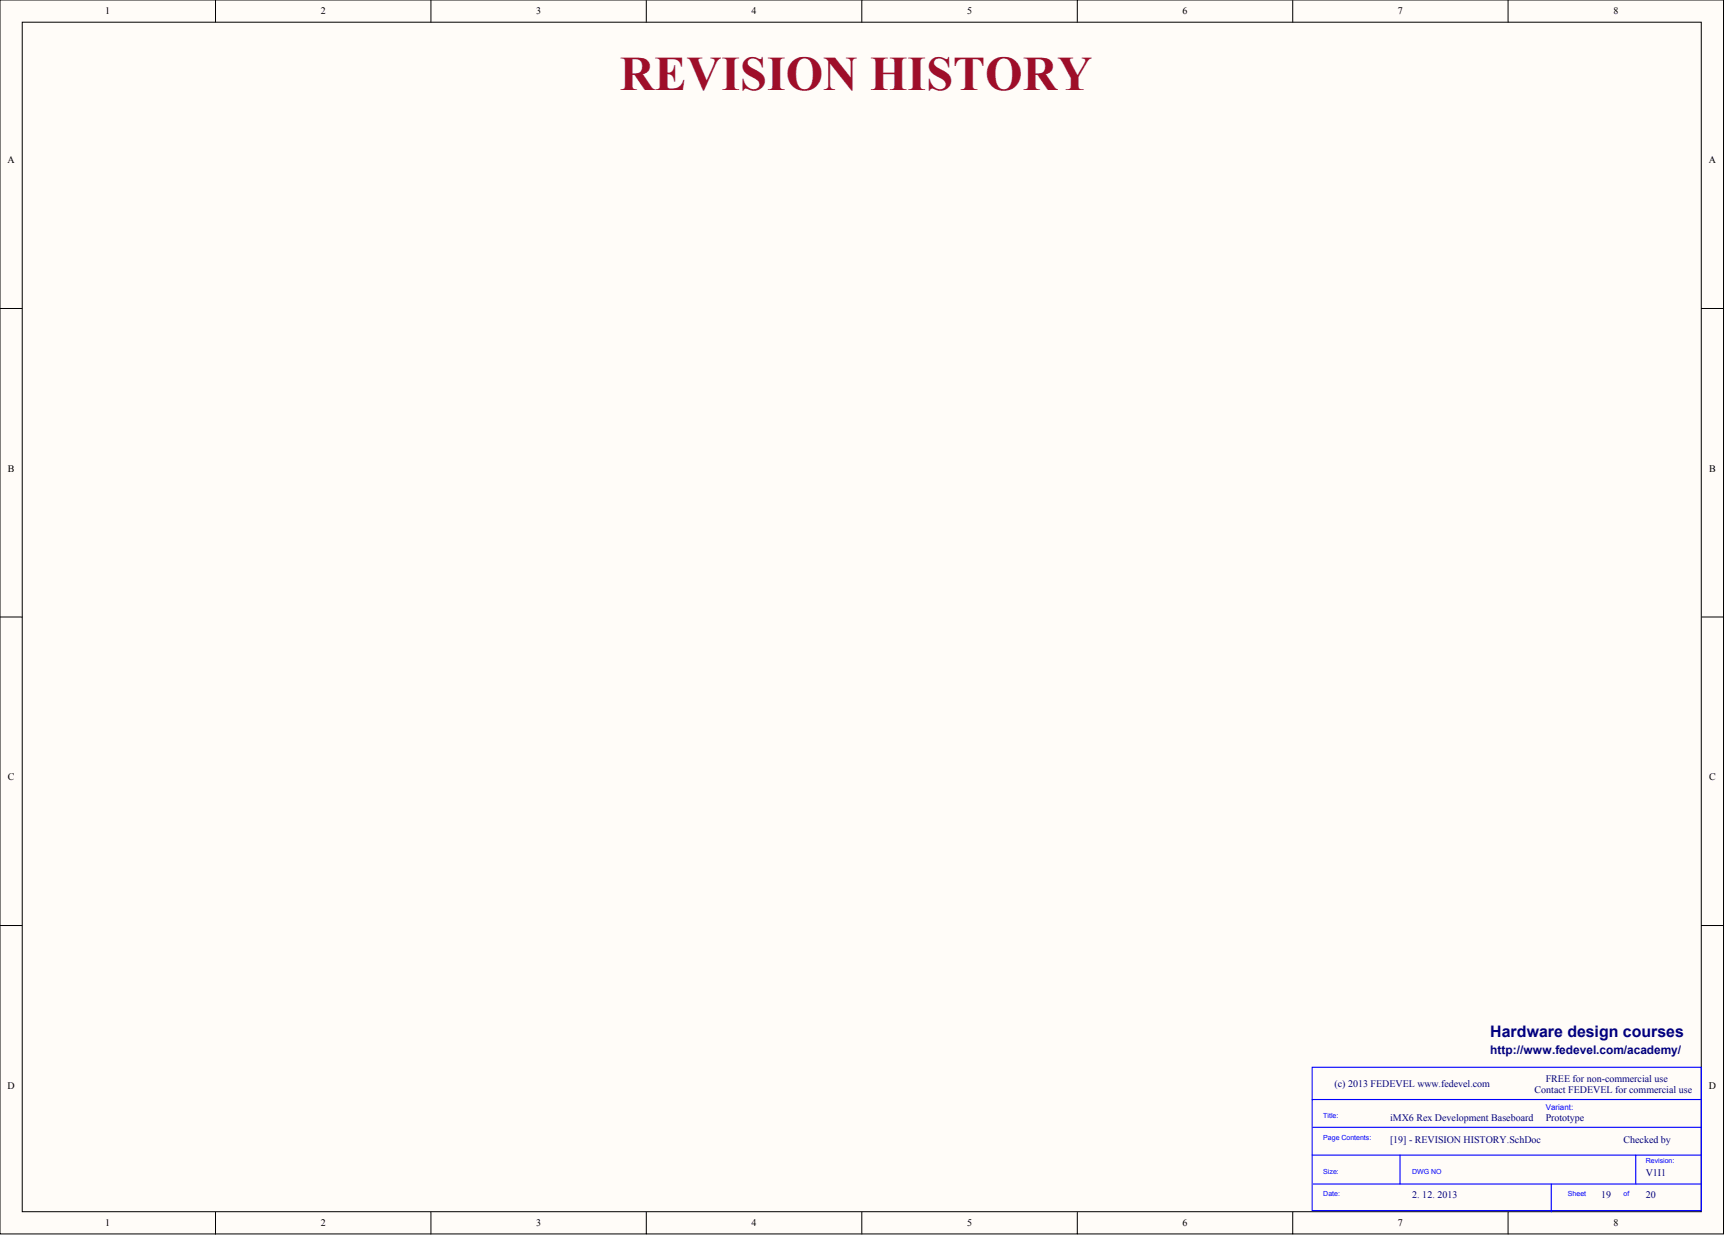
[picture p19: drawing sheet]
<svg xmlns="http://www.w3.org/2000/svg" width="656mm" height="470mm" viewBox="0 0 656 470" stroke-linecap="round" stroke-linejoin="round" font-family="sans-serif">
<defs><g id="words">
<text font-size="18.3" fill="#9e0e29" x="235.5" y="34">REVISION HISTORY</text>
<text font-size="6" fill="#000080" x="566.2" y="394">Hardware design courses</text>
<text font-size="4.5" fill="#000080" x="566.2" y="400.2">http://www.fedevel.com/academy/</text>
<g font-size="3.8">
<text x="40" y="5.5">1</text>
<text x="121.9" y="5.5">2</text>
<text x="203.7" y="5.5">3</text>
<text x="285.6" y="5.5">4</text>
<text x="367.4" y="5.5">5</text>
<text x="449.3" y="5.5">6</text>
<text x="531.2" y="5.5">7</text>
<text x="613" y="5.5">8</text>
<text x="2.8" y="62">A</text>
<text x="649.3" y="62">A</text>
<text x="3" y="179.2">B</text>
<text x="649.4" y="179.2">B</text>
<text x="3" y="296.4">C</text>
<text x="649.4" y="296.4">C</text>
<text x="2.8" y="413.6">D</text>
<text x="649.3" y="413.6">D</text>
<text x="40" y="465.8">1</text>
<text x="121.9" y="465.8">2</text>
<text x="203.7" y="465.8">3</text>
<text x="285.6" y="465.8">4</text>
<text x="367.4" y="465.8">5</text>
<text x="449.3" y="465.8">6</text>
<text x="531.2" y="465.8">7</text>
<text x="613" y="465.8">8</text>
</g>
<g font-size="3.8" fill="#000080">
<text x="507" y="413">(c) 2013 FEDEVEL www.fedevel.com</text>
<text x="587.3" y="410.9">FREE for non-commercial use</text>
<text x="583.1" y="415.1">Contact FEDEVEL for commercial use</text>
<text x="528.2" y="425.7">iMX6 Rex Development Baseboard</text>
<text x="587.3" y="425.7">Prototype</text>
<text x="528.2" y="434.1">[19] - REVISION HISTORY.SchDoc</text>
<text x="616.9" y="434.1">Checked by</text>
<text x="625.3" y="446.8">V1I1</text>
<text x="536.6" y="455.3">2. 12. 2013</text>
<text x="608.4" y="455.3">19</text>
<text x="625.3" y="455.3">20</text>
</g>
<text font-size="3" fill="#00f" x="587.3" y="421.7">Variant:</text>
<g font-size="2.7" fill="#00f">
<text x="502.8" y="424.7">Title:</text>
<text x="502.8" y="433.2">Page Contents:</text>
<text x="625.3" y="441.6">Revision:</text>
<text x="502.8" y="445.8">Size:</text>
<text x="536.6" y="445.8">DWG NO</text>
<text x="502.8" y="454.3">Date:</text>
<text x="595.8" y="454.3">Sheet</text>
<text x="616.9" y="454.3">of</text>
</g>
</g></defs>
<g fill="#fffcf8" stroke="#000" stroke-width=".38">
<path d="M0 0h654.9v468.7h-654.9z"/>
<path d="M8.5 8.4h637.9v451.9h-637.9z"/>
</g>
<g fill="none" stroke="#000" stroke-width=".38">
<path d="M81.9 0v8.4M163.7 0v8.4M245.6 0v8.4M327.5 0v8.4M409.3 0v8.4M491.2 0v8.4M573 0v8.4M0 117.2h8.5M646.5 117.2h8.4M0 234.4h8.5M646.5 234.4h8.4M0 351.6h8.5"/>
<path d="M646.5 351.6h8.4M81.9 460.3v8.5M163.7 460.3v8.5M245.6 460.3v8.5M327.5 460.3v8.5M409.3 460.3v8.5M491.2 460.3v8.5M573 460.3v8.5"/>
</g>
<path d="M498.6 405.4h147.8v54.5h-147.8zM498.6 417.7h147.9M498.6 438.8h147.9M499 428.2h147.5M532 438.8v11M621.5 438.8v11M499 449.8h147.5M589.4 449.8v10.5" fill="none" stroke="#00f" stroke-width=".42"/>
<use href="#words"/>
</svg>
